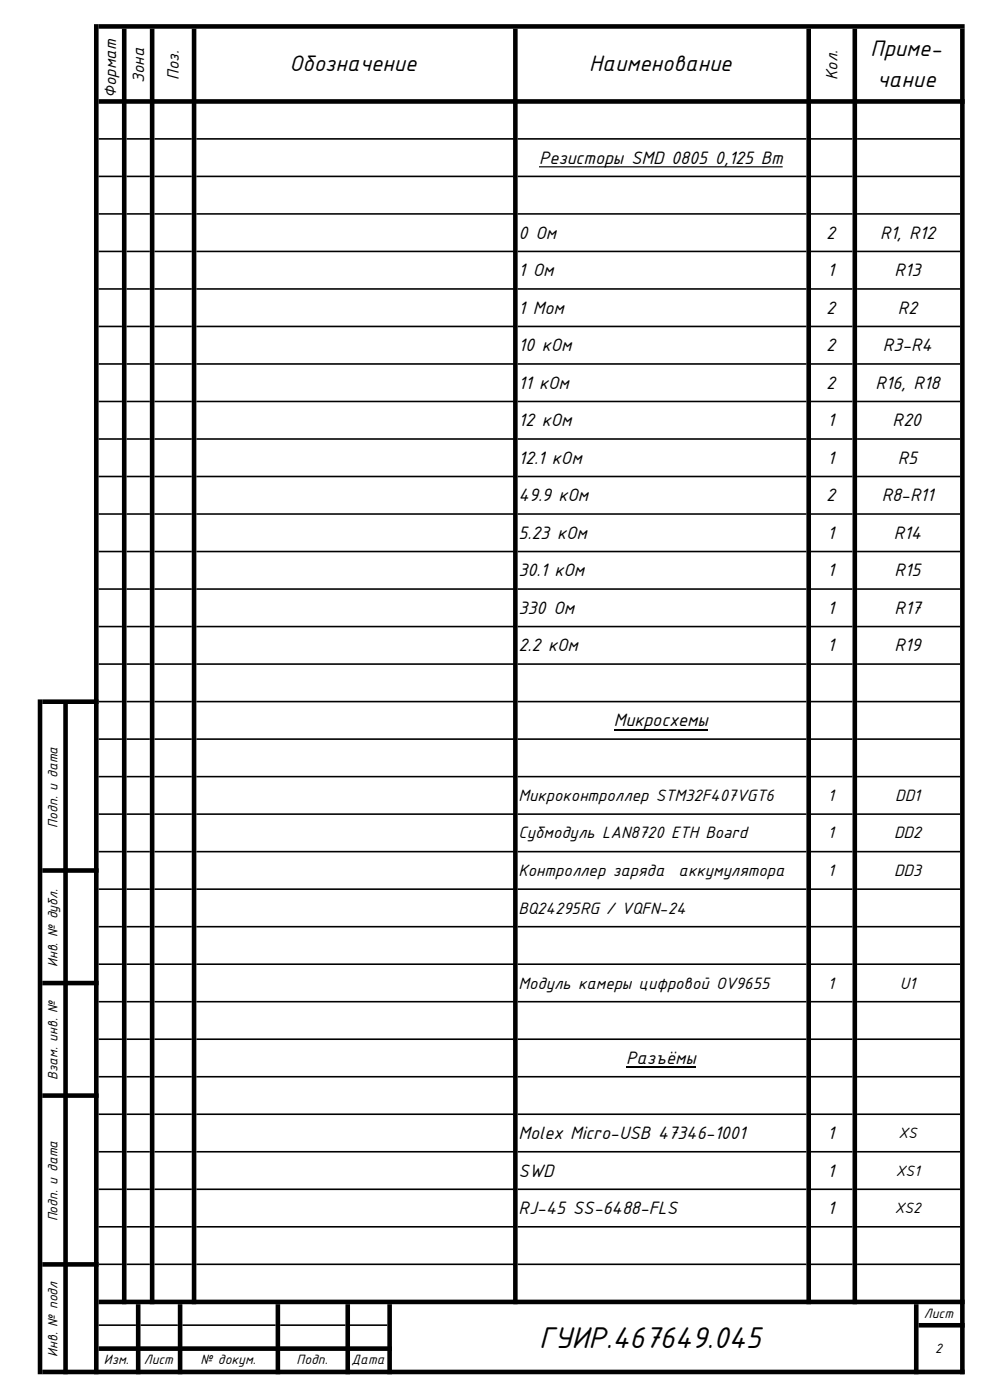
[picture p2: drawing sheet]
<svg xmlns="http://www.w3.org/2000/svg" width="210mm" height="297mm" viewBox="0 0 210 297" stroke-linecap="round" stroke-linejoin="round" font-family="sans-serif">
<defs><g id="words">
<text font-size="6.9" x="114.3" y="285.9">ГУИР.467649.045</text>
<g font-size="5.1">
<text x="184.7" y="11.9">Приме-</text>
<text x="61.4" y="15.2">Обозначение</text>
<text x="125" y="15.2">Наименование</text>
<text x="186.1" y="18.5">чание</text>
</g>
<g font-size="4.1">
<text x="114.3" y="34.7">Резисторы SMD 0805 0,125 Вт</text>
<text x="110" y="50.6">0 Ом</text>
<text x="175.3" y="50.6">2</text>
<text x="186.7" y="50.6">R1, R12</text>
<text x="110" y="58.6">1 Ом</text>
<text x="175.5" y="58.6">1</text>
<text x="189.8" y="58.6">R13</text>
<text x="110" y="66.5">1 Мом</text>
<text x="175.3" y="66.5">2</text>
<text x="190.5" y="66.5">R2</text>
<text x="110" y="74.5">10 кОм</text>
<text x="175.3" y="74.5">2</text>
<text x="187.3" y="74.5">R3-R4</text>
<text x="110" y="82.5">11 кОм</text>
<text x="175.3" y="82.5">2</text>
<text x="185.7" y="82.5">R16, R18</text>
<text x="110" y="90.4">12 кОм</text>
<text x="175.5" y="90.4">1</text>
<text x="189.4" y="90.4">R20</text>
<text x="110" y="98.4">12.1 кОм</text>
<text x="175.5" y="98.4">1</text>
<text x="190.5" y="98.4">R5</text>
<text x="110" y="106.3">49.9 кОм</text>
<text x="175.3" y="106.3">2</text>
<text x="187" y="106.3">R8-R11</text>
<text x="110" y="114.3">5.23 кОм</text>
<text x="175.5" y="114.3">1</text>
<text x="189.6" y="114.3">R14</text>
<text x="110" y="122.3">30.1 кОм</text>
<text x="175.5" y="122.3">1</text>
<text x="189.8" y="122.3">R15</text>
<text x="110" y="130.2">330 Ом</text>
<text x="175.5" y="130.2">1</text>
<text x="189.8" y="130.2">R17</text>
<text x="110" y="138.2">2.2 кОм</text>
<text x="175.5" y="138.2">1</text>
<text x="189.8" y="138.2">R19</text>
<text x="130.2" y="154.1">Микросхемы</text>
<text x="132.8" y="225.7">Разъёмы</text>
<text x="110" y="241.6">Molex Micro-USB 47346-1001</text>
<text x="175.5" y="241.6">1</text>
<text x="110" y="249.6">SWD</text>
<text x="175.5" y="249.6">1</text>
<text x="110" y="257.6">RJ-45 SS-6488-FLS</text>
<text x="175.5" y="257.6">1</text>
</g>
<g font-size="3.8">
<text x="30.6" y="17.6" transform="rotate(-90 30.6 17.6)">Зона</text>
<text x="37.9" y="17" transform="rotate(-90 37.9 17)">Поз.</text>
<text x="177.7" y="17" transform="rotate(-90 177.7 17)">Кол.</text>
<text x="24.6" y="20.8" transform="rotate(-90 24.6 20.8)">Формат</text>
<text x="110" y="169.9">Микроконтроллер STM32F407VGT6</text>
<text x="175.6" y="169.9">1</text>
<text x="189.9" y="169.9">DD1</text>
<text x="110" y="177.9">Субмодуль LAN8720 ETH Board</text>
<text x="175.6" y="177.9">1</text>
<text x="189.7" y="177.9">DD2</text>
<text x="110" y="185.8">Контроллер заряда</text>
<text x="144" y="185.8">аккумулятора</text>
<text x="175.6" y="185.8">1</text>
<text x="189.7" y="185.8">DD3</text>
<text x="110" y="193.8">BQ24295RG / VQFN-24</text>
<text x="110" y="209.7">Модуль камеры цифровой OV9655</text>
<text x="175.6" y="209.7">1</text>
<text x="190.9" y="209.7">U1</text>
</g>
<g font-size="3.4">
<text x="190.6" y="241.4">XS</text>
<text x="190" y="249.4">XS1</text>
<text x="189.8" y="257.3">XS2</text>
</g>
<g font-size="3.1">
<text x="12.2" y="175.6" transform="rotate(-90 12.2 175.6)">Подп. и дата</text>
<text x="12.2" y="205.1" transform="rotate(-90 12.2 205.1)">Инв. № дубл.</text>
<text x="12.2" y="229.2" transform="rotate(-90 12.2 229.2)">Взам. инв. №</text>
<text x="12.2" y="259.1" transform="rotate(-90 12.2 259.1)">Подп. и дата</text>
<text x="196" y="279.6">Лист</text>
<text x="12.2" y="287.8" transform="rotate(-90 12.2 287.8)">Инв. № подл</text>
<text x="198.4" y="287">2</text>
<text x="22.1" y="289.5">Изм.</text>
<text x="30.5" y="289.5">Лист</text>
<text x="42.5" y="289.5">№ докум.</text>
<text x="62.9" y="289.5">Подп.</text>
<text x="74.5" y="289.5">Дата</text>
</g>
</g></defs>
<path d="M130.2 154.8h20M132.8 226.4h14.8" fill="none" stroke="#000" stroke-width=".25"/>
<g fill="#000">
<path d="M19.9 5.1h1v286.4h-1zM25.9 6.1h.9v270.6h-.9zM31.8 6.1h1v270.6h-1zM40.7 6.1h1v270.6h-1zM108.8 6.1h1v270.6h-1zM171.1 6.1h.9v270.6h-.9zM180.8 6.1h1v270.6h-1zM203.7 6.1h.9v285.4h-.9zM8 148.4h1v143.1h-1zM13.4 149.4h1v142.1h-1zM28.8 276.7h1v14.8h-1zM37.7 276.7h1v14.8h-1zM58.5 276.7h.9v14.8h-.9zM73.3 276.7h1v14.8h-1zM82.2 276.7h.9v14.8h-.9zM193.9 276.7h1v14.8h-1z" fill-rule="evenodd"/>
<path d="M20.9 5.1h183.7v1h-183.7zM20.9 21h183.7v1h-183.7zM181.8 29.3h21.9v.3h-21.9zM181.8 37.3h21.9v.3h-21.9zM181.8 45.2h21.9v.4h-21.9zM181.8 53.2h21.9v.3h-21.9zM181.8 61.1h21.9v.4h-21.9zM181.8 69.1h21.9v.3h-21.9zM181.8 77h21.9v.4h-21.9zM181.8 85h21.9v.3h-21.9zM181.8 93h21.9v.3h-21.9zM181.8 100.9h21.9v.4h-21.9zM181.8 108.9h21.9v.3h-21.9zM181.8 116.8h21.9v.4h-21.9zM181.8 124.8h21.9v.3h-21.9zM181.8 132.8h21.9v.3h-21.9zM181.8 140.7h21.9v.4h-21.9zM181.8 148.7h21.9v.3h-21.9zM181.8 156.6h21.9v.4h-21.9zM181.8 164.6h21.9v.3h-21.9zM181.8 172.6h21.9v.3h-21.9zM181.8 180.5h21.9v.3h-21.9zM9 184.2h11.9v1h-11.9zM181.8 188.5h21.9v.3h-21.9zM181.8 196.4h21.9v.4h-21.9zM181.8 204.4h21.9v.3h-21.9zM9 208.1h11.9v.9h-11.9zM181.8 212.3h21.9v.4h-21.9zM181.8 220.3h21.9v.3h-21.9zM181.8 228.3h21.9v.3h-21.9zM9 231.9h11.9v1h-11.9zM181.8 236.2h21.9v.4h-21.9zM181.8 244.2h21.9v.3h-21.9zM181.8 252.1h21.9v.4h-21.9zM181.8 260.1h21.9v.3h-21.9zM181.8 268.1h21.9v.3h-21.9zM20.9 275.7h183.7v1h-183.7zM194.9 280.7h9.7v.9h-9.7zM20.9 285.6h62.2v1h-62.2zM9 290.6h195.6v.9h-195.6z" fill-rule="evenodd"/>
<path d="M114.3 35.3h51.7v.2h-51.7zM20.9 29.3h5v.3h-5zM26.8 29.3h5v.3h-5zM32.8 29.3h7.9v.3h-7.9zM41.7 29.3h67.1v.3h-67.1zM109.8 29.3h61.3v.3h-61.3zM172 29.3h8.8v.3h-8.8zM20.9 37.3h5v.3h-5zM26.8 37.3h5v.3h-5zM32.8 37.3h7.9v.3h-7.9zM41.7 37.3h67.1v.3h-67.1zM109.8 37.3h61.3v.3h-61.3zM172 37.3h8.8v.3h-8.8zM20.9 45.2h5v.4h-5zM26.8 45.2h5v.4h-5zM32.8 45.2h7.9v.4h-7.9zM41.7 45.2h67.1v.4h-67.1zM109.8 45.2h61.3v.4h-61.3zM172 45.2h8.8v.4h-8.8zM20.9 53.2h5v.3h-5zM26.8 53.2h5v.3h-5zM32.8 53.2h7.9v.3h-7.9zM41.7 53.2h67.1v.3h-67.1zM109.8 53.2h61.3v.3h-61.3zM172 53.2h8.8v.3h-8.8zM20.9 61.1h5v.4h-5zM26.8 61.1h5v.4h-5zM32.8 61.1h7.9v.4h-7.9zM41.7 61.1h67.1v.4h-67.1zM109.8 61.1h61.3v.4h-61.3zM172 61.1h8.8v.4h-8.8zM20.9 69.1h5v.3h-5zM26.8 69.1h5v.3h-5zM32.8 69.1h7.9v.3h-7.9zM41.7 69.1h67.1v.3h-67.1zM109.8 69.1h61.3v.3h-61.3zM172 69.1h8.8v.3h-8.8zM20.9 77h5v.4h-5zM26.8 77h5v.4h-5zM32.8 77h7.9v.4h-7.9zM41.7 77h67.1v.4h-67.1zM109.8 77h61.3v.4h-61.3zM172 77h8.8v.4h-8.8zM20.9 85h5v.3h-5zM26.8 85h5v.3h-5zM32.8 85h7.9v.3h-7.9zM41.7 85h67.1v.3h-67.1zM109.8 85h61.3v.3h-61.3zM172 85h8.8v.3h-8.8zM20.9 93h5v.3h-5zM26.8 93h5v.3h-5zM32.8 93h7.9v.3h-7.9zM41.7 93h67.1v.3h-67.1zM109.8 93h61.3v.3h-61.3zM172 93h8.8v.3h-8.8zM20.9 100.9h5v.4h-5zM26.8 100.9h5v.4h-5zM32.8 100.9h7.9v.4h-7.9zM41.7 100.9h67.1v.4h-67.1zM109.8 100.9h61.3v.4h-61.3zM172 100.9h8.8v.4h-8.8zM20.9 108.9h5v.3h-5zM26.8 108.9h5v.3h-5zM32.8 108.9h7.9v.3h-7.9zM41.7 108.9h67.1v.3h-67.1zM109.8 108.9h61.3v.3h-61.3zM172 108.9h8.8v.3h-8.8zM20.9 116.8h5v.4h-5zM26.8 116.8h5v.4h-5zM32.8 116.8h7.9v.4h-7.9zM41.7 116.8h67.1v.4h-67.1zM109.8 116.8h61.3v.4h-61.3zM172 116.8h8.8v.4h-8.8zM20.9 124.8h5v.3h-5zM26.8 124.8h5v.3h-5zM32.8 124.8h7.9v.3h-7.9zM41.7 124.8h67.1v.3h-67.1zM109.8 124.8h61.3v.3h-61.3zM172 124.8h8.8v.3h-8.8zM20.9 132.8h5v.3h-5zM26.8 132.8h5v.3h-5zM32.8 132.8h7.9v.3h-7.9zM41.7 132.8h67.1v.3h-67.1zM109.8 132.8h61.3v.3h-61.3zM172 132.8h8.8v.3h-8.8zM20.9 140.7h5v.4h-5zM26.8 140.7h5v.4h-5zM32.8 140.7h7.9v.4h-7.9zM41.7 140.7h67.1v.4h-67.1zM109.8 140.7h61.3v.4h-61.3zM172 140.7h8.8v.4h-8.8zM9 148.4h11.9v1h-11.9z" fill-rule="evenodd"/>
<path d="M20.9 148.7h5v.3h-5zM26.8 148.7h5v.3h-5zM32.8 148.7h7.9v.3h-7.9zM41.7 148.7h67.1v.3h-67.1zM109.8 148.7h61.3v.3h-61.3zM172 148.7h8.8v.3h-8.8zM20.9 156.6h5v.4h-5zM26.8 156.6h5v.4h-5zM32.8 156.6h7.9v.4h-7.9zM41.7 156.6h67.1v.4h-67.1zM109.8 156.6h61.3v.4h-61.3zM172 156.6h8.8v.4h-8.8zM20.9 164.6h5v.3h-5zM26.8 164.6h5v.3h-5zM32.8 164.6h7.9v.3h-7.9zM41.7 164.6h67.1v.3h-67.1zM109.8 164.6h61.3v.3h-61.3zM172 164.6h8.8v.3h-8.8zM20.9 172.6h5v.3h-5zM26.8 172.6h5v.3h-5zM32.8 172.6h7.9v.3h-7.9zM41.7 172.6h67.1v.3h-67.1zM109.8 172.6h61.3v.3h-61.3zM172 172.6h8.8v.3h-8.8zM20.9 180.5h5v.3h-5zM26.8 180.5h5v.3h-5zM32.8 180.5h7.9v.3h-7.9zM41.7 180.5h67.1v.3h-67.1zM109.8 180.5h61.3v.3h-61.3zM172 180.5h8.8v.3h-8.8zM20.9 188.5h5v.3h-5zM26.8 188.5h5v.3h-5zM32.8 188.5h7.9v.3h-7.9zM41.7 188.5h67.1v.3h-67.1zM109.8 188.5h61.3v.3h-61.3zM172 188.5h8.8v.3h-8.8zM20.9 196.4h5v.4h-5zM26.8 196.4h5v.4h-5zM32.8 196.4h7.9v.4h-7.9zM41.7 196.4h67.1v.4h-67.1zM109.8 196.4h61.3v.4h-61.3zM172 196.4h8.8v.4h-8.8zM20.9 204.4h5v.3h-5zM26.8 204.4h5v.3h-5zM32.8 204.4h7.9v.3h-7.9zM41.7 204.4h67.1v.3h-67.1zM109.8 204.4h61.3v.3h-61.3zM172 204.4h8.8v.3h-8.8zM20.9 212.3h5v.4h-5zM26.8 212.3h5v.4h-5zM32.8 212.3h7.9v.4h-7.9zM41.7 212.3h67.1v.4h-67.1zM109.8 212.3h61.3v.4h-61.3zM172 212.3h8.8v.4h-8.8zM20.9 220.3h5v.3h-5zM26.8 220.3h5v.3h-5zM32.8 220.3h7.9v.3h-7.9zM41.7 220.3h67.1v.3h-67.1zM109.8 220.3h61.3v.3h-61.3zM172 220.3h8.8v.3h-8.8zM20.9 228.3h5v.3h-5zM26.8 228.3h5v.3h-5zM32.8 228.3h7.9v.3h-7.9zM41.7 228.3h67.1v.3h-67.1zM109.8 228.3h61.3v.3h-61.3zM172 228.3h8.8v.3h-8.8zM20.9 236.2h5v.4h-5zM26.8 236.2h5v.4h-5zM32.8 236.2h7.9v.4h-7.9zM41.7 236.2h67.1v.4h-67.1zM109.8 236.2h61.3v.4h-61.3zM172 236.2h8.8v.4h-8.8zM20.9 244.2h5v.3h-5zM26.8 244.2h5v.3h-5zM32.8 244.2h7.9v.3h-7.9zM41.7 244.2h67.1v.3h-67.1zM109.8 244.2h61.3v.3h-61.3zM172 244.2h8.8v.3h-8.8zM20.9 252.1h5v.4h-5zM26.8 252.1h5v.4h-5zM32.8 252.1h7.9v.4h-7.9zM41.7 252.1h67.1v.4h-67.1zM109.8 252.1h61.3v.4h-61.3zM172 252.1h8.8v.4h-8.8zM20.9 260.1h5v.3h-5zM26.8 260.1h5v.3h-5zM32.8 260.1h7.9v.3h-7.9zM41.7 260.1h67.1v.3h-67.1zM109.8 260.1h61.3v.3h-61.3zM172 260.1h8.8v.3h-8.8zM9 267.8h11.9v.9h-11.9z" fill-rule="evenodd"/>
<path d="M20.9 268.1h5v.3h-5zM26.8 268.1h5v.3h-5zM32.8 268.1h7.9v.3h-7.9zM41.7 268.1h67.1v.3h-67.1zM109.8 268.1h61.3v.3h-61.3zM172 268.1h8.8v.3h-8.8zM20.9 281h7.9v.3h-7.9zM29.8 281h7.9v.3h-7.9zM38.7 281h19.8v.3h-19.8zM59.4 281h13.9v.3h-13.9zM74.3 281h7.9v.3h-7.9z" fill-rule="evenodd"/>
</g>
<use href="#words"/>
</svg>
